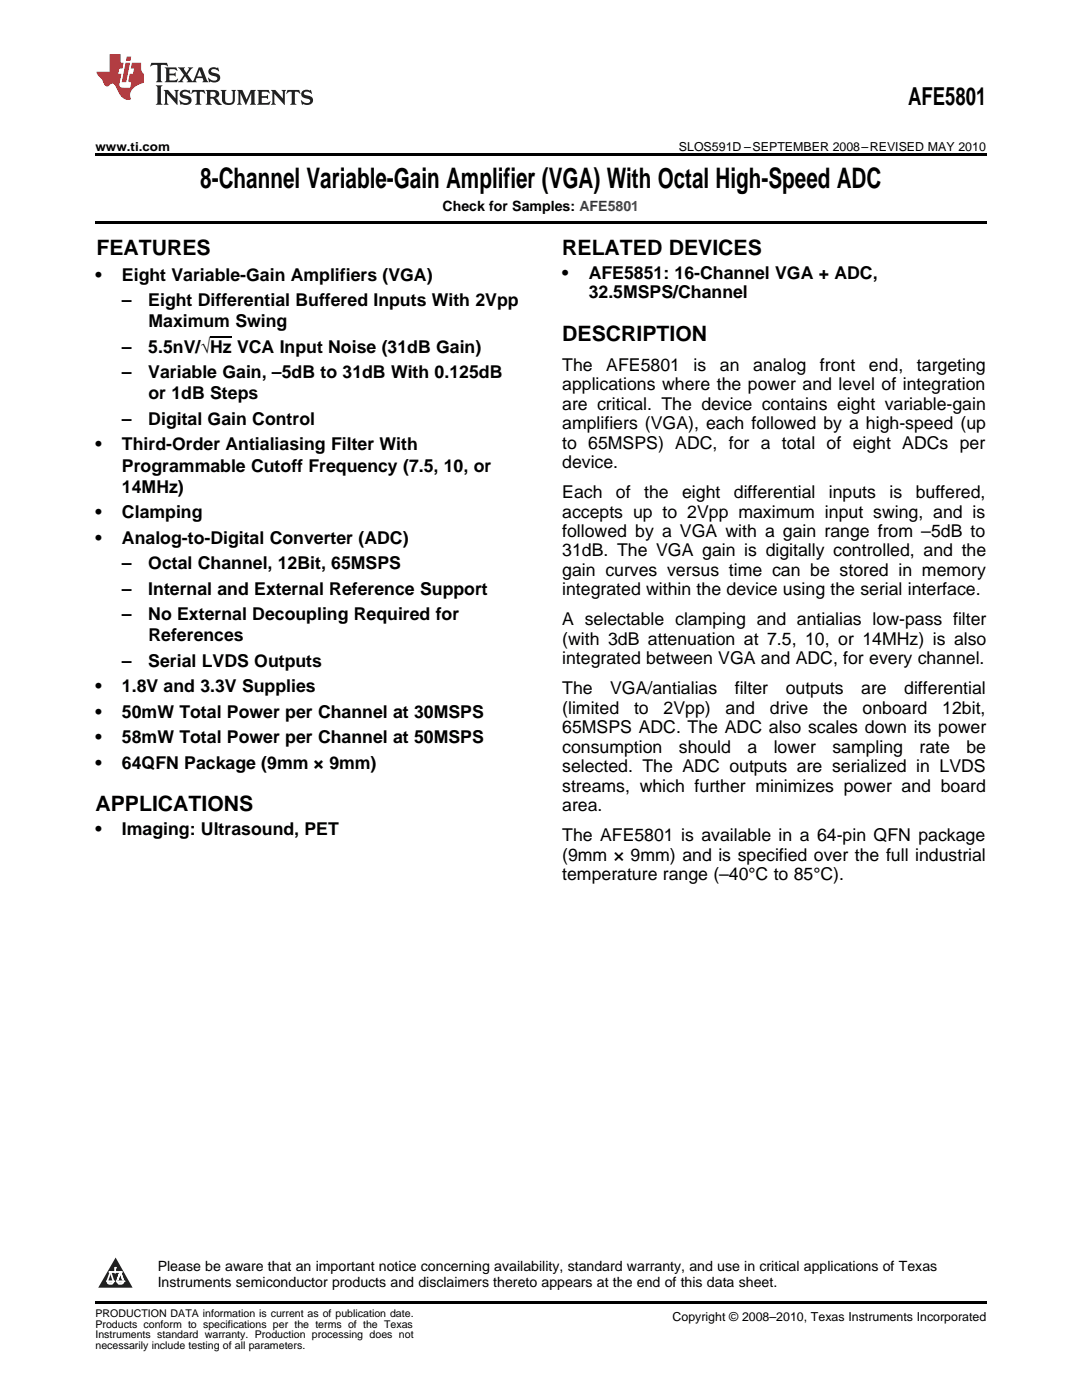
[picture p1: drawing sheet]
<svg xmlns="http://www.w3.org/2000/svg" width="216mm" height="279mm" viewBox="0 0 216 279" stroke-linecap="round" stroke-linejoin="round" font-family="sans-serif">
<defs><g id="words">
<text font-size="5.6" x="40" y="37.5">8-Channel Variable-Gain Amplifier (VGA) With Octal High-Speed ADC</text>
<text font-size="4.9" x="181.2" y="21">AFE5801</text>
<g font-size="4.2">
<text x="19.2" y="50.9">FEATURES</text>
<text x="112.2" y="50.9">RELATED DEVICES</text>
<text x="112.2" y="68">DESCRIPTION</text>
<text x="19" y="161.9">APPLICATIONS</text>
</g>
<g font-size="3.5">
<text x="19" y="56">•</text>
<text x="24.3" y="56">Eight Variable-Gain Amplifiers (VGA)</text>
<text x="112.2" y="55.7">•</text>
<text x="117.5" y="55.7">AFE5851: 16-Channel VGA + ADC,</text>
<text x="117.5" y="59.5">32.5MSPS/Channel</text>
<text x="24.3" y="61.1">–</text>
<text x="29.6" y="61.1">Eight Differential Buffered Inputs With 2Vpp</text>
<text x="29.6" y="65.3">Maximum Swing</text>
<text x="24.3" y="70.4">–</text>
<text x="29.6" y="70.4">5.5nV/√Hz VCA Input Noise (31dB Gain)</text>
<text x="24.3" y="75.5">–</text>
<text x="29.6" y="75.5">Variable Gain, –5dB to 31dB With 0.125dB</text>
<text x="112.2" y="74">The</text>
<text x="112.2" y="77.9">applications where the power and level of integration</text>
<text x="121" y="74">AFE5801</text>
<text x="138.4" y="74">is</text>
<text x="143.7" y="74">an</text>
<text x="150.3" y="74">analog</text>
<text x="163.6" y="74">front</text>
<text x="173.4" y="74">end,</text>
<text x="183" y="74">targeting</text>
<text x="29.6" y="79.7">or 1dB Steps</text>
<text x="112.2" y="81.8">are critical. The device contains eight variable-gain</text>
<text x="19" y="89.9">•</text>
<text x="24.3" y="84.8">–</text>
<text x="24.3" y="89.9">Third-Order Antialiasing Filter With</text>
<text x="29.6" y="84.8">Digital Gain Control</text>
<text x="112.2" y="85.7">amplifiers (VGA), each followed by a high-speed (up</text>
<text x="112.2" y="89.5">to 65MSPS) ADC, for a total of eight ADCs per</text>
<text x="24.3" y="94.1">Programmable Cutoff Frequency (7.5, 10, or</text>
<text x="112.2" y="93.4">device.</text>
<text x="24.3" y="98.4">14MHz)</text>
<text x="112.2" y="99.4">Each</text>
<text x="122.9" y="99.4">of</text>
<text x="128.5" y="99.4">the</text>
<text x="136.1" y="99.4">eight</text>
<text x="146.4" y="99.4">differential</text>
<text x="165.4" y="99.4">inputs</text>
<text x="177.5" y="99.4">is</text>
<text x="182.7" y="99.4">buffered,</text>
<text x="19" y="103.4">•</text>
<text x="24.3" y="103.4">Clamping</text>
<text x="112.2" y="103.3">accepts up to 2Vpp maximum input swing, and is</text>
<text x="112.2" y="107.2">followed by a VGA with a gain range from –5dB to</text>
<text x="19" y="108.5">•</text>
<text x="24.3" y="108.5">Analog-to-Digital Converter (ADC)</text>
<text x="24.3" y="113.6">–</text>
<text x="29.6" y="113.6">Octal Channel, 12Bit, 65MSPS</text>
<text x="112.2" y="111.1">31dB. The VGA gain is digitally controlled, and the</text>
<text x="24.3" y="118.7">–</text>
<text x="29.6" y="118.7">Internal and External Reference Support</text>
<text x="112.2" y="114.9">gain curves versus time can be stored in memory</text>
<text x="112.2" y="118.8">integrated within the device using the serial interface.</text>
<text x="24.3" y="123.8">–</text>
<text x="29.6" y="123.8">No External Decoupling Required for</text>
<text x="112.2" y="124.8">A selectable clamping and antialias low-pass filter</text>
<text x="29.6" y="128">References</text>
<text x="112.2" y="128.7">(with 3dB attenuation at 7.5, 10, or 14MHz) is also</text>
<text x="24.3" y="133.1">–</text>
<text x="29.6" y="133.1">Serial LVDS Outputs</text>
<text x="112.2" y="132.6">integrated between VGA and ADC, for every channel.</text>
<text x="19" y="138.1">•</text>
<text x="19" y="143.2">•</text>
<text x="24.3" y="138.1">1.8V and 3.3V Supplies</text>
<text x="24.3" y="143.2">50mW Total Power per Channel at 30MSPS</text>
<text x="112.2" y="138.6">The</text>
<text x="112.2" y="142.5">(limited</text>
<text x="121.8" y="138.6">VGA/antialias</text>
<text x="126.5" y="142.5">to</text>
<text x="132.4" y="142.5">2Vpp)</text>
<text x="144.8" y="142.5">and</text>
<text x="146.6" y="138.6">filter</text>
<text x="153.6" y="142.5">drive</text>
<text x="156.8" y="138.6">outputs</text>
<text x="164.2" y="142.5">the</text>
<text x="171.8" y="138.6">are</text>
<text x="172.1" y="142.5">onboard</text>
<text x="180.4" y="138.6">differential</text>
<text x="188" y="142.5">12bit,</text>
<text x="19" y="148.3">•</text>
<text x="24.3" y="148.3">58mW Total Power per Channel at 50MSPS</text>
<text x="112.2" y="146.3">65MSPS ADC. The ADC also scales down its power</text>
<text x="19" y="153.4">•</text>
<text x="24.3" y="153.4">64QFN Package (9mm × 9mm)</text>
<text x="112.2" y="150.2">consumption</text>
<text x="112.2" y="154.1">selected. The ADC outputs are serialized in LVDS</text>
<text x="135.5" y="150.2">should</text>
<text x="149.1" y="150.2">a</text>
<text x="154.4" y="150.2">lower</text>
<text x="166.1" y="150.2">sampling</text>
<text x="183.5" y="150.2">rate</text>
<text x="192.8" y="150.2">be</text>
<text x="112.2" y="158">streams, which further minimizes power and board</text>
<text x="112.2" y="161.9">area.</text>
<text x="19" y="166.6">•</text>
<text x="24.3" y="166.6">Imaging: Ultrasound, PET</text>
<text x="112.2" y="167.9">The AFE5801 is available in a 64-pin QFN package</text>
<text x="112.2" y="171.7">(9mm × 9mm) and is specified over the full industrial</text>
<text x="112.2" y="175.6">temperature range (–40°C to 85°C).</text>
</g>
<g font-size="2.8">
<text x="88.3" y="42.1">Check for Samples: AFE5801</text>
<text x="31.5" y="253.6">Please be aware that an important notice concerning availability, standard warranty, and use in critical applications of Texas</text>
<text x="31.5" y="256.8">Instruments semiconductor products and disclaimers thereto appears at the end of this data sheet.</text>
</g>
<g font-size="2.5">
<text x="19" y="30.1">www.ti.com</text>
<text x="135.5" y="30.1">SLOS591D –SEPTEMBER 2008–REVISED MAY 2010</text>
<text x="134.2" y="263.6">Copyright © 2008–2010, Texas Instruments Incorporated</text>
</g>
<g font-size="2.1">
<text x="19" y="262.9">PRODUCTION DATA information is current as of publication date.</text>
<text x="19" y="265">Products conform to specifications per the terms of the Texas</text>
<text x="19" y="267.1">Instruments standard warranty. Production processing does not</text>
<text x="19" y="269.2">necessarily include testing of all parameters.</text>
</g>
<text font-size=".4" fill="#fff" x="19" y="50.8">1</text>
</g></defs>
<path d="M30.2 12.5l-.2 .8a1.31 1.31 0 0 1 1.4-.3v2.9l-.3 .5h1.3l-.3-.5v-2.7l.3-.2a1.09 1.09 0 0 1 1.1 .3l-.2-.8zM32.9 13.5l.3 .4v2l-.3 .5h2.4l.2-.7a1.48 1.48 0 0 1-1.7 .3v-1l1 .1 .2 .2v-.9l-.2 .3h-1v-.7l.2-.2a1.73 1.73 0 0 1 1.4 .3l-.2-.6zM35.5 13.5l1.2 1.4-.7 1-.5 .5h1.1l-.2-.3 .5-.9 .6 1-.2 .2h2l-.3-.3 .2-.5h1.2l.2 .5-.2 .3h1.2l-.3-.4-1-2.5h-.6l-1.3 2.7-1-1.4 1.1-1.3h-1l.2 .2-.5 .9-.5-.9 .2-.2zM39.8 14l.5 1.3h-1zM41.9 13.6a.83 .83 0 0 0-.3 1 .83 .83 0 0 0 .8 .5l.8 .2 .2 .3a1 1 0 0 1-1 .5 1 1 0 0 1-.8-.6l.1 .9 .2-.1a1.65 1.65 0 0 0 2-.4 .89 .89 0 0 0-.8-1.3l-.8-.2-.2-.2a.91 .91 0 0 1 1.6 .1l-.2-.8h-.4a1.34 1.34 0 0 0-1.2 .1zM31.1 17l.3 .5v2.9l-.3 .5h1.3l-.3-.5v-2.9l.3-.5zM32.7 17.9l.2 .5v2l-.2 .5h.9l-.3-.5 .1-1.7 2 2.2v-2.5l.3-.5h-.9l.2 .3v1.4l-1.5-1.7zM36.2 18.1a.83 .83 0 0 0-.3 1 .83 .83 0 0 0 .8 .5l.8 .2 .2 .3a1 1 0 0 1-1 .5 1 1 0 0 1-.8-.6l.1 .9 .2-.1a1.66 1.66 0 0 0 2-.5 .89 .89 0 0 0-.9-1.2l-.7-.2-.2-.3a.91 .91 0 0 1 1.6 .2l-.2-.9-.4 .1a1.36 1.36 0 0 0-1.2 .1zM38.4 17.9l-.2 .9a.61 .61 0 0 1 1.1-.3v1.9l-.4 .5h1.3l-.3-.5v-1.9l.2-.2a.81 .81 0 0 1 .8 .5l-.1-.9zM41 17.9l.3 .5v2l-.3 .5h1.3l-.3-.3v-.9a.72 .72 0 0 1 .9 .6 .85 .85 0 0 0 1.4 .5l-.5-.3-.5-.7-.3-.3a.78 .78 0 0 0 .7-.7 .78 .78 0 0 0-.7-.8zM42 18.4l.2-.1a.6 .6 0 0 1 .7 .1 .6 .6 0 0 1 .1 .7l-.2 .2h-.8zM44 17.9l.3 .3a3.4 3.4 0 0 0 .3 2.4 1.57 1.57 0 0 0 2.2-.3l.1-2.1 .2-.3h-1l.3 .5v1.5a.76 .76 0 0 1-.7 .7 .76 .76 0 0 1-.8-.7v-1.5l.3-.5zM47.3 17.9l.3 .5v2l-.3 .5h.9l-.2-.5v-1.8l1 2.4 1.1-2.4v1.8l-.2 .5h1.2l-.3-.5v-2l.3-.5h-1.1l-.8 2-.8-2zM51.3 17.9l.3 .5v2l-.3 .5h2.4l.2-.7a1.49 1.49 0 0 1-1.6 .3l-.1-1 1 .1 .3 .2v-.9l-.3 .3h-1v-.7l.3-.2a1.73 1.73 0 0 1 1.4 .3l-.3-.7zM54.1 17.9l.3 .5v2l-.3 .5h1l-.4-.5 .1-1.7 2 2.2v-2.5l.3-.5h-.9l.2 .3v1.4l-1.5-1.7zM57.4 17.9l-.2 .9a.8 .8 0 0 1 1-.5v2.1l-.3 .5h1.3l-.4-.5v-1.9l.2-.2a.81 .81 0 0 1 .9 .5l-.2-.9zM60.4 18.1a.83 .83 0 0 0-.3 1 .83 .83 0 0 0 .8 .5l.8 .2 .2 .3a1 1 0 0 1-1 .5 1 1 0 0 1-.8-.6l.2 .9 .1-.1a1.66 1.66 0 0 0 2-.5 .89 .89 0 0 0-.8-1.2l-.8-.2-.2-.3a.91 .91 0 0 1 1.6 .2l-.2-.9-.3 .1a1.35 1.35 0 0 0-1.3 .1z" fill="#231f20"/>
<path d="M21.9 10.8v3.5h-2.6a2.13 2.13 0 0 0 .9 1.4l.4 .6a.94 .94 0 0 0 1.1 .9 .75 .75 0 0 1 .6-.5 .75 .75 0 0 1 .7 .4l.5 1a2.1 2.1 0 0 0 2.6 1.7 2.2 2.2 0 0 1 1.7-3l.9-.3v-1.8a1.16 1.16 0 0 1-.5-1v-1.2h-1.9l-.2 1.2h.7l-.3 1h-.6l-.3 1.3v.3l.6 .1-.2 1.1h-.9a.93 .93 0 0 1-1.3-.8l.4-2h-.6l.2-1h.6l.3-1.2h-.6v-1.7zM25.1 12.5l-.8 3.9h.9l.7-3.9zM25.3 11.3l-.2 .9h.9l.2-.9z" fill="#ee1d23"/>
<path d="M23.1 251l3.4 6h-6.9z" fill="#231f20"/>
<path d="M21.4 255.7h1.2l-.3 .5h-.3a.55 .55 0 0 1-.6-.5z" fill-rule="evenodd" fill="#fff"/>
<path d="M21.4 255.7h1.2l-.3 .5h-.3a.55 .55 0 0 1-.6-.5z" fill="none" stroke="#231f20" stroke-width=".34"/>
<path d="M21.4 255.7l1.2 .1-.3 .4h-.5z" fill="none" stroke="#fff" stroke-width=".34"/>
<path d="M23 253.9h.1" fill="none" stroke="#fff" stroke-width=".34"/>
<path d="M23 253v.9z" fill="#fff"/>
<path d="M23 253v.9z" fill="none" stroke="#fff" stroke-width=".34"/>
<circle cx="23" cy="253" r=".17" fill="#fff"/>
<path d="M21.9 253.9h.1" fill="none" stroke="#fff" stroke-width=".34"/>
<path d="M21.9 253.9h2.3z" fill="#fff"/>
<path d="M21.9 253.9h2.3z" fill="none" stroke="#fff" stroke-width=".34"/>
<circle cx="24.2" cy="253.9" r=".17" fill="#fff"/>
<path d="M23.3 255.7h.1" fill="none" stroke="#fff" stroke-width=".34"/>
<path d="M24 253.9l-.7 1.8z" fill="#fff"/>
<path d="M24 253.9l-.7 1.8z" fill="none" stroke="#fff" stroke-width=".34"/>
<path d="M24 253.9l.7 1.8z" fill="#fff"/>
<path d="M24 253.9l.7 1.8z" fill="none" stroke="#fff" stroke-width=".34"/>
<path d="M24.6 255.7h.1" fill="none" stroke="#fff" stroke-width=".34"/>
<circle cx="21.4" cy="255.7" r=".17" fill="#fff"/>
<path d="M22.1 253.9l-.7 1.8z" fill="#fff"/>
<path d="M22.1 253.9l-.7 1.8z" fill="none" stroke="#fff" stroke-width=".34"/>
<path d="M22.1 253.9l.5 1.8z" fill="#fff"/>
<path d="M22.1 253.9l.5 1.8z" fill="none" stroke="#fff" stroke-width=".34"/>
<circle cx="22.6" cy="255.7" r=".17" fill="#fff"/>
<path d="M23.4 255.7h1.3a.65 .65 0 0 1-.7 .5 .65 .65 0 0 1-.6-.5z" fill-rule="evenodd" fill="#fff"/>
<path d="M23.4 255.7h1.3a.65 .65 0 0 1-.7 .5 .65 .65 0 0 1-.6-.5z" fill="none" stroke="#231f20" stroke-width=".34"/>
<path d="M23.4 255.7h1.3l-.4 .5h-.6z" fill="none" stroke="#fff" stroke-width=".34"/>
<path d="M23.3 255.7h.1" fill="none" stroke="#fff" stroke-width=".34"/>
<circle cx="24.7" cy="255.7" r=".17" fill="#fff"/>
<path d="M19 30.6h177.8v.5h-177.8zM19 44.1h177.8v.5h-177.8zM19 259.7h177.8v.5h-177.8z" fill="#000"/>
<path d="M41.9 67.3h4.3" fill="none" stroke="#000" stroke-width=".25"/>
<use href="#words"/>
</svg>
